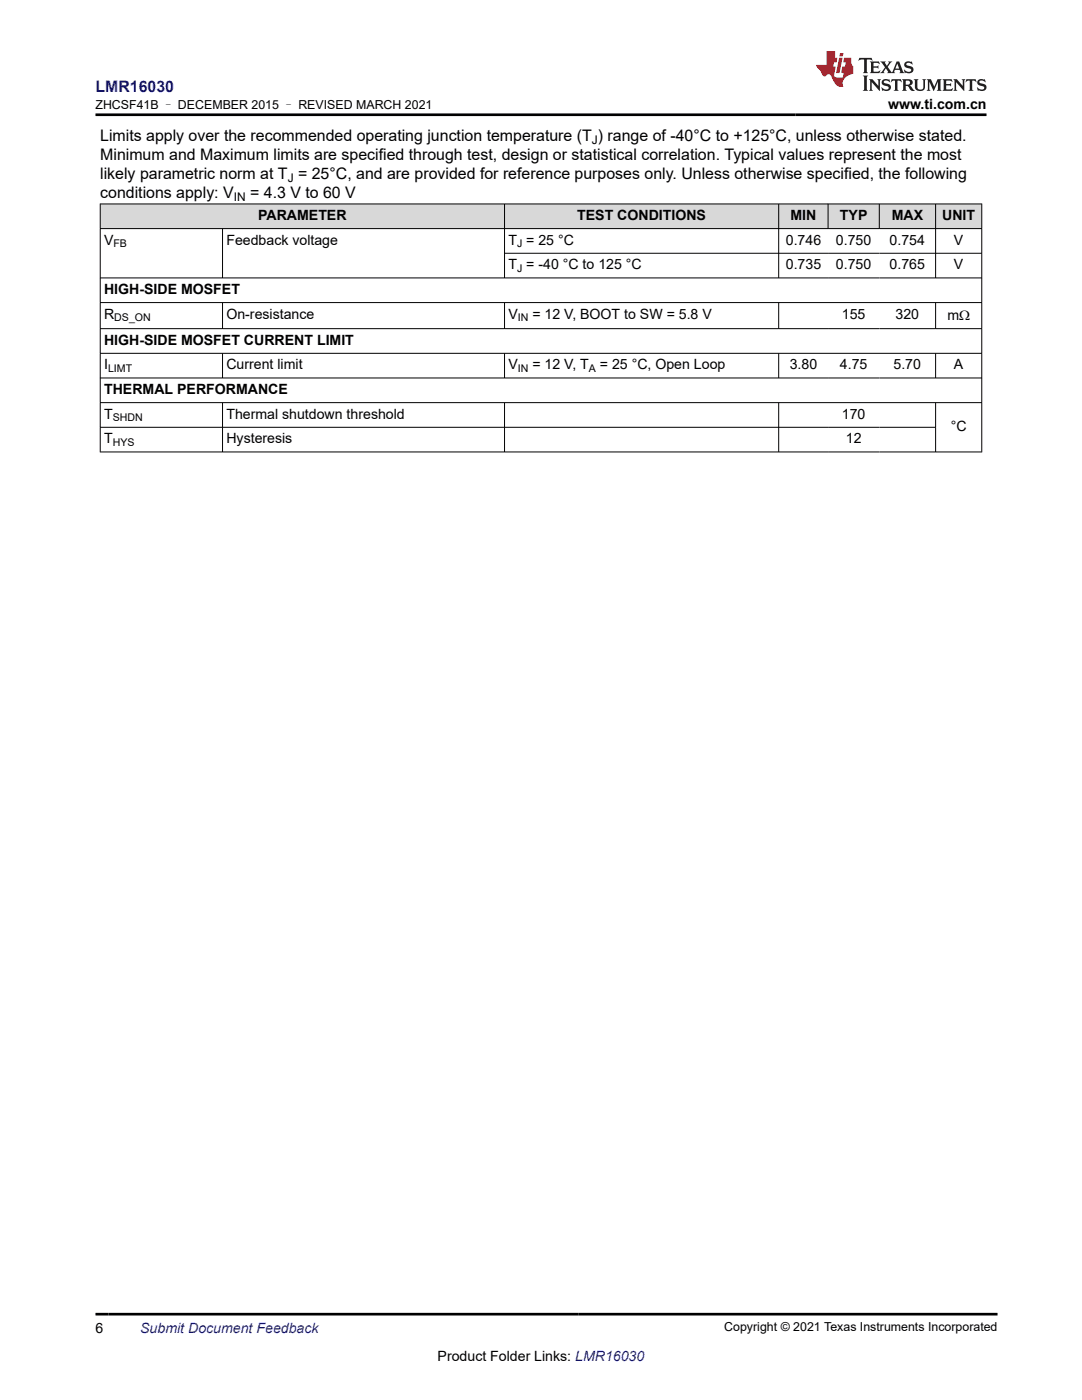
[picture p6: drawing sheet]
<svg xmlns="http://www.w3.org/2000/svg" width="216mm" height="279mm" viewBox="0 0 216 279" stroke-linecap="round" stroke-linejoin="round" font-family="sans-serif">
<defs><g id="words">
<text font-size="3.2" fill="#00f" x="19" y="18.3">LMR16030</text>
<g font-size="3.2">
<text x="20" y="28.1">Limits apply over the recommended operating junction temperature (T ) range of -40°C to +125°C, unless otherwise stated.</text>
<text x="20" y="31.9">Minimum and Maximum limits are specified through test, design or statistical correlation. Typical values represent the most</text>
<text x="20" y="35.7">likely parametric norm at T = 25°C, and are provided for reference purposes only. Unless otherwise specified, the following</text>
<text x="20" y="39.6">conditions apply: V</text>
<text x="49.9" y="39.6">= 4.3 V to 60 V</text>
</g>
<g font-size="2.8">
<text x="177.2" y="21.7">www.ti.com.cn</text>
<text x="51.5" y="43.9">PARAMETER</text>
<text x="115.2" y="43.9">TEST CONDITIONS</text>
<text x="157.7" y="43.9">MIN</text>
<text x="167.6" y="43.9">TYP</text>
<text x="177.9" y="43.9">MAX</text>
<text x="188" y="43.9">UNIT</text>
<text x="20.8" y="48.8">V</text>
<text x="45.2" y="48.8">Feedback voltage</text>
<text x="101.4" y="48.8">T = 25 °C</text>
<text x="101.4" y="53.7">T = -40 °C to 125 °C</text>
<text x="156.8" y="48.8">0.746</text>
<text x="156.8" y="53.7">0.735</text>
<text x="166.8" y="48.8">0.750</text>
<text x="166.8" y="53.7">0.750</text>
<text x="177.5" y="48.8">0.754</text>
<text x="177.5" y="53.7">0.765</text>
<text x="190.4" y="48.8">V</text>
<text x="190.4" y="53.7">V</text>
<text x="20.8" y="58.7">HIGH-SIDE MOSFET</text>
<text x="20.8" y="63.6">R</text>
<text x="45.2" y="63.6">On-resistance</text>
<text x="101.4" y="63.6">V</text>
<text x="106.2" y="63.6">= 12 V, BOOT to SW = 5.8 V</text>
<text x="168" y="63.6">155</text>
<text x="178.7" y="63.6">320</text>
<text x="189" y="63.9">mΩ</text>
<text x="20.8" y="68.8">HIGH-SIDE MOSFET CURRENT LIMIT</text>
<text x="20.8" y="73.7">I</text>
<text x="45.2" y="73.7">Current limit</text>
<text x="101.4" y="73.7">V</text>
<text x="106.2" y="73.7">= 12 V, T</text>
<text x="119.7" y="73.7">= 25 °C, Open Loop</text>
<text x="157.6" y="73.7">3.80</text>
<text x="167.6" y="73.7">4.75</text>
<text x="178.3" y="73.7">5.70</text>
<text x="190.4" y="73.7">A</text>
<text x="20.8" y="78.6">THERMAL PERFORMANCE</text>
<text x="20.8" y="83.5">T</text>
<text x="45.2" y="83.5">Thermal shutdown threshold</text>
<text x="168" y="83.5">170</text>
<text x="20.8" y="88.5">T</text>
<text x="45.2" y="88.5">Hysteresis</text>
<text x="168.8" y="88.5">12</text>
<text x="189.7" y="86">°C</text>
<text x="19" y="266">6</text>
<text x="87.3" y="271.7">Product Folder Links: LMR16030</text>
</g>
<text font-size="2.8" fill="#00f" x="28" y="266">Submit Document Feedback</text>
<g font-size="2.5">
<text x="19.1" y="21.8">ZHCSF41B – DECEMBER 2015 – REVISED MARCH 2021</text>
<text x="144.5" y="265.7">Copyright © 2021 Texas Instruments Incorporated</text>
</g>
<g font-size="2.4">
<text x="118.1" y="28.8">J</text>
<text x="46.7" y="40.2">IN</text>
<text x="57.4" y="36.4">J</text>
</g>
<g font-size="2.1">
<text x="22.6" y="49.4">FB</text>
<text x="103.2" y="49.4">J</text>
<text x="103.2" y="54.3">J</text>
<text x="22.8" y="64.1">DS_ON</text>
<text x="103.3" y="64.1">IN</text>
<text x="21.6" y="74.3">LIMT</text>
<text x="103.3" y="74.3">IN</text>
<text x="117.5" y="74.3">A</text>
<text x="22.5" y="84.1">SHDN</text>
<text x="22.5" y="89">HYS</text>
</g>
</g></defs>
<g fill="#d8d8d8">
<path d="M20 40.7h175.9v4.9h-175.9z" fill-rule="evenodd"/>
<path d="M20.1 40.8h80.5v4.8h-80.5z" fill-rule="evenodd"/>
<path d="M100.7 40.8h54.6v4.8h-54.6z" fill-rule="evenodd"/>
<path d="M155.4 40.8h9.8v4.8h-9.8z" fill-rule="evenodd"/>
<path d="M165.3 40.8h10.1v4.8h-10.1z" fill-rule="evenodd"/>
<path d="M175.5 40.8h11.1v4.8h-11.1z" fill-rule="evenodd"/>
<path d="M186.8 40.8h9v4.8h-9z" fill-rule="evenodd"/>
</g>
<g fill="none" stroke="#000" stroke-width=".2">
<path d="M19.9 40.7h176.1M19.9 45.6h176.1M19.9 55.5h176.1M20 40.6v49.7M44.4 45.6v9.9M100.7 40.6v14.9M100.7 50.5h95.3M155.4 40.6v14.9M165.2 40.6v5.1M175.5 40.6v5.1M186.7 40.6v14.9M195.9 40.6v49.7"/>
<path d="M19.9 60.4h176.1M19.9 65.6h176.1M19.9 70.5h176.1M19.9 75.4h176.1M44.4 60.4v5.3M44.4 70.5v5M100.7 60.4v5.3M100.7 70.5v5M155.4 60.4v5.3M155.4 70.5v5M186.7 60.4v5.3M186.7 70.5v5"/>
<path d="M19.9 80.4h176.1M19.9 85.3h166.9M44.4 80.4v9.9M100.7 80.4v9.9M155.4 80.4v9.9M186.7 80.4v9.9M196 90.2h-176.1"/>
</g>
<path d="M171.5 11.6l-.2 .5 .5-.2h.6v.1v2.2l-.2 .4h1l-.2-.4v-2.2v-.1h.5l.5 .2-.1-.5zM173.6 12.3l.2 .4v1.5l-.2 .4h1.9l.1-.6a1.08 1.08 0 0 1-1.3 .2v-.7h.6l.4 .2v-.7l-.4 .2h-.6v-.5l.2-.2a1 1 0 0 1 1 .3l-.1-.5zM175.7 12.3l.9 1.1-1 1.2h.9l-.2-.2 .5-.8 .4 .8-.2 .2h1.6l-.2-.2 .2-.5h.9l.1 .5-.1 .2h.9l-.2-.3-.8-2h-.5l-.9 2.2-.9-1.1 .9-1.1h-.8l.2 .2-.4 .6-.4-.6 .2-.2zM179 12.7l.4 1h-.7zM180.7 12.4a.65 .65 0 0 0-.2 .7 .65 .65 0 0 0 .6 .5l.6 .1 .1 .3a.79 .79 0 0 1-.7 .4 .79 .79 0 0 1-.7-.5l.1 .7 .2-.1a.93 .93 0 0 0 1.1 .1 .93 .93 0 0 0 .4-1 1.46 1.46 0 0 0-1.2-.6l-.1-.3a1.09 1.09 0 0 1 1.2 .2l-.2-.6-.1 .1-.5-.2zM172.2 15.1l.2 .4v2.2l-.2 .4h1l-.2-.4v-2.2l.2-.4zM173.4 15.8l.2 .4v1.5l-.2 .4h.8l-.3-.4 .1-1.3 1.6 1.8v-2l.2-.4h-.7l.1 .2 .1 1.1-1.2-1.3zM176.2 15.9a.65 .65 0 0 0-.2 .8 .65 .65 0 0 0 .6 .4l.6 .2 .1 .2a.79 .79 0 0 1-.7 .4 .79 .79 0 0 1-.7-.5l.1 .7 .2-.1a.93 .93 0 0 0 1.1 .1 .93 .93 0 0 0 .4-.9 1.46 1.46 0 0 0-1.2-.6l-.1-.4a1.09 1.09 0 0 1 1.2 .2l-.1-.6-.2 .1-.5-.1zM177.9 15.8l-.1 .6a.63 .63 0 0 1 .8-.3v1.6l-.3 .4h1l-.2-.4v-1.6a.66 .66 0 0 1 .8 .3l-.1-.6zM180 15.8l.2 .4v1.5l-.2 .4h1l-.2-.2-.1-.7h.5l.1 .2a.79 .79 0 0 0 1.2 .6l-1-.9a.61 .61 0 0 0 .6-.6 .61 .61 0 0 0-.5-.7zM180.8 16.1h.1a.47 .47 0 0 1 .5 .1 .47 .47 0 0 1 .1 .5l-.1 .1-.7 .1zM182.3 15.8l.2 .2a2.27 2.27 0 0 0 .4 2 1.04 1.04 0 0 0 1.7-.7v-1.3l.2-.2h-.8l.2 .4v1.1a.6 .6 0 0 1-.6 .6 .6 .6 0 0 1-.6-.6v-1.1l.3-.4zM184.9 15.8l.2 .4v1.5l-.2 .4h.8l-.3-.4v-1.4l.9 1.9 .9-1.9v1.4l-.3 .4h1l-.2-.4v-1.5l.2-.4h-.8l-.7 1.5-.6-1.5zM188.1 15.8l.2 .4v1.5l-.2 .4h1.9l.1-.6a1.09 1.09 0 0 1-1.3 .2v-.7h.6l.4 .2v-.6l-.4 .2h-.6v-.6l.2-.1a1.01 1.01 0 0 1 1 .3l-.1-.6zM190.2 15.8l.3 .4v1.5l-.3 .4h.8l-.2-.4v-1.3l1.6 1.8v-2l.2-.4h-.7l.2 .2v1.1l-1.2-1.3zM192.8 15.8l-.1 .6a.63 .63 0 0 1 .8-.3v1.6l-.3 .4h1l-.2-.4v-1.6a.66 .66 0 0 1 .8 .3l-.1-.6zM195.2 15.9a.65 .65 0 0 0-.2 .8 .65 .65 0 0 0 .6 .4l.6 .2 .2 .2a.79 .79 0 0 1-.7 .4 .79 .79 0 0 1-.7-.5l.1 .7 .2-.1a.93 .93 0 0 0 1 .1 .93 .93 0 0 0 .5-.9 1.46 1.46 0 0 0-1.3-.6v-.4a1.09 1.09 0 0 1 1.2 .2l-.2-.6-.2 .1-.5-.1z" fill="#231f20"/>
<path d="M164.9 10.2v2.8h-2l.1 .3 .8 1a.95 .95 0 0 0 1 .9 .59 .59 0 0 1 .5-.4 .59 .59 0 0 1 .5 .4l.4 .7a1.59 1.59 0 0 0 2.1 1.4 1.61 1.61 0 0 1 1-2.3l1-.3-.1-1.5a1.59 1.59 0 0 1-.3-1.7h-1.5l-.2 .9h.6l-.2 .9h-.5l-.2 1v.2l.4 .1-.1 .9h-.7a.73 .73 0 0 1-1-.7l.3-1.5h-.5l.1-.9h.5l.2-.9h-.5v-1.3zM167.4 11.5l-.6 3.1h.7l.6-3.1zM167.6 10.6l-.1 .6h.7l.1-.6z" fill="#ed1c24"/>
<path d="M19 22.9h177.8M19 262.3h180" fill="none" stroke="#000" stroke-width=".53"/>
<use href="#words"/>
</svg>
